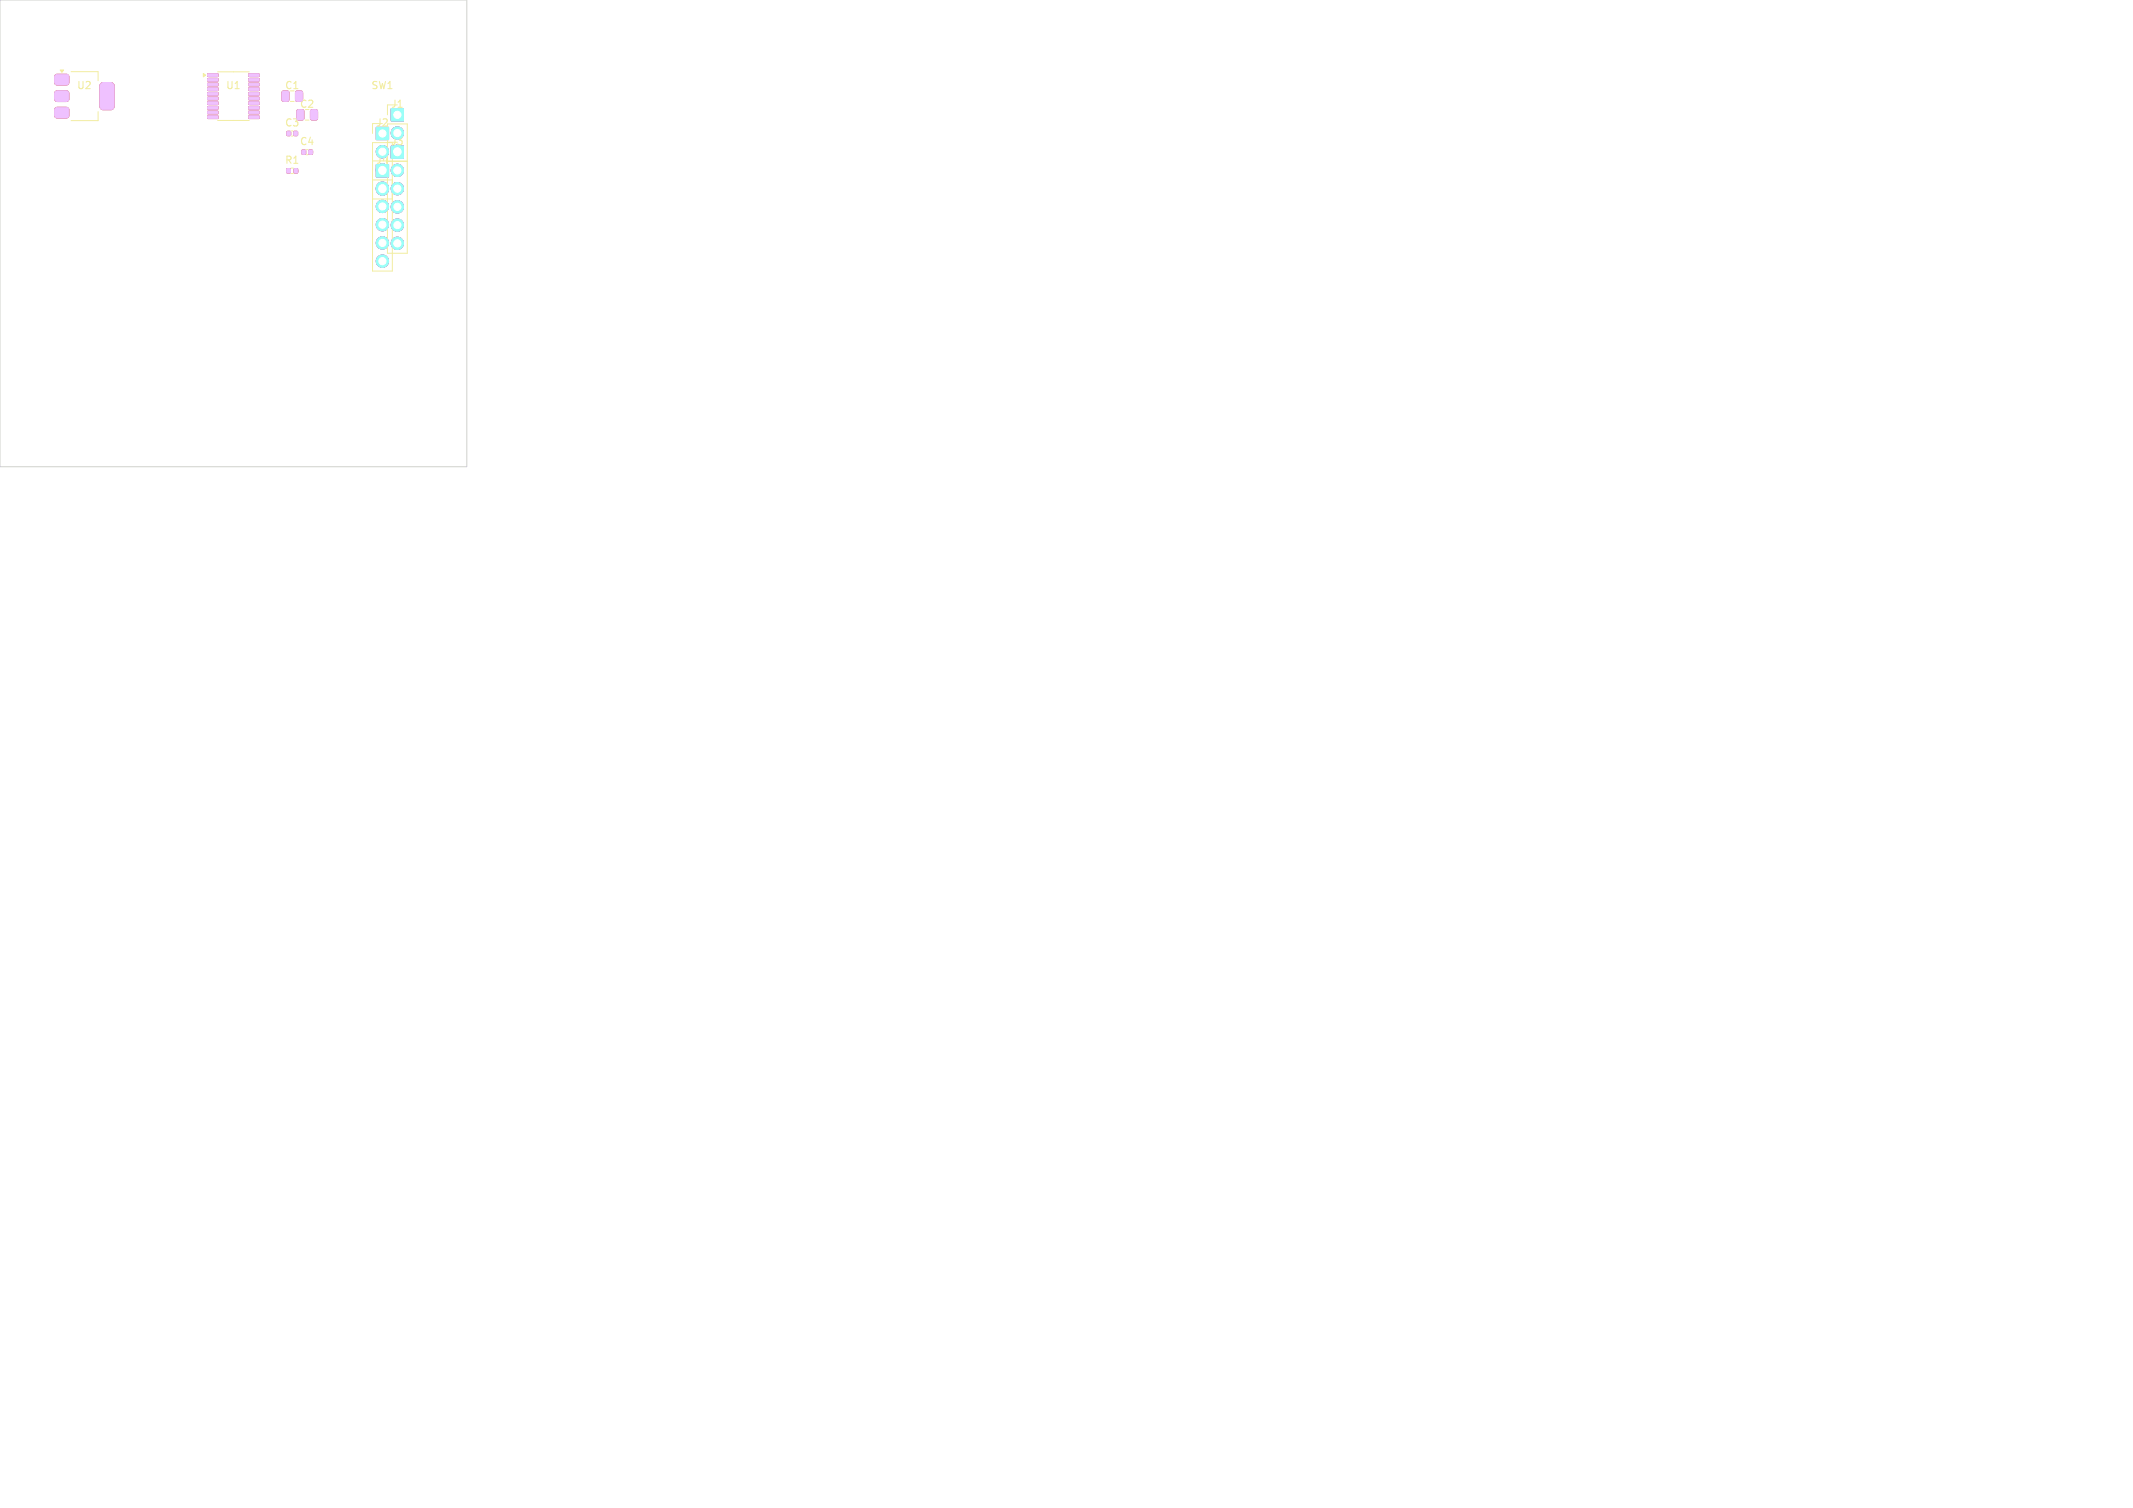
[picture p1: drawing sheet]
<svg xmlns="http://www.w3.org/2000/svg" width="297mm" height="210mm" viewBox="0 0 297 210" stroke-linecap="round" stroke-linejoin="round" font-family="sans-serif">
<defs><g id="words">
<g font-size="1.4" fill="#f2eda1">
<text x="10.6" y="12.6">U2</text>
<text x="31.4" y="12.6">U1</text>
<text x="39.6" y="12.6">C1</text>
<text x="39.6" y="17.8">C3</text>
<text x="41.7" y="15.2">C2</text>
<text x="51.6" y="12.6">SW1</text>
<text x="52.3" y="17.8">J2</text>
<text x="54.3" y="15.2">J1</text>
<text x="39.6" y="23">R1</text>
<text x="41.7" y="20.4">C4</text>
<text x="52.3" y="23">J4</text>
<text x="54.3" y="20.4">J3</text>
</g>
</g></defs>
<g fill="#c83434" stroke="#c83434" stroke-width=".14">
<path d="M28.9 10.3h1.4l.1 .3-1.4 .1z"/>
<path d="M28.9 10.9h1.4l.1 .4h-1.4z"/>
<path d="M28.9 11.6h1.4l.1 .3-1.4 .1z"/>
<path d="M28.9 12.2h1.4l.1 .4h-1.4z"/>
<path d="M28.9 12.9h1.4l.1 .3-1.4 .1z"/>
<path d="M28.9 13.5h1.4l.1 .4h-1.4z"/>
<path d="M28.9 14.2h1.4l.1 .3-1.4 .1z"/>
<path d="M28.9 14.8h1.4l.1 .4h-1.4z"/>
<path d="M28.9 15.5h1.4l.1 .3-1.4 .1z"/>
<path d="M28.9 16.1h1.4l.1 .4h-1.4z"/>
<path d="M34.7 16.1h1.3l.1 .4h-1.4z"/>
<path d="M34.7 15.5h1.3l.1 .3-1.4 .1z"/>
<path d="M34.7 14.8h1.3l.1 .4h-1.4z"/>
<path d="M34.7 14.2h1.3l.1 .3-1.4 .1z"/>
<path d="M34.7 13.5h1.3l.1 .4h-1.4z"/>
<path d="M34.7 12.9h1.3l.1 .3-1.4 .1z"/>
<path d="M34.7 12.2h1.3l.1 .4h-1.4z"/>
<path d="M34.7 11.6h1.3l.1 .3-1.4 .1z"/>
<path d="M34.7 10.9h1.3l.1 .4h-1.4z"/>
<path d="M34.7 10.3h1.3l.1 .3-1.4 .1z"/>
<path d="M7.8 10.4l.2-.1 1.4 .1 .2 .3-.1 1-.3 .1h-1.4l-.2-.3v-.9z"/>
<path d="M7.8 12.7l.2-.1 1.4 .1 .2 .3-.1 1-.3 .1h-1.4l-.2-.3v-.9z"/>
<path d="M14 11.6l.3-.1h1.1l.2 .1 .2 .2 .1 3-.1 .2-.2 .2-1.3 .1-.3-.3-.1-3z"/>
<path d="M7.8 15l.2-.1 1.4 .1 .2 .3-.1 1-.3 .1h-1.4l-.2-.3v-.9z"/>
<path d="M39.3 12.7h.7l.2 .1v1.1l-.1 .2h-.6l-.2-.1z"/>
<path d="M41.2 12.7h.7l.2 .1v1.1l-.1 .2h-.6l-.2-.1z"/>
<path d="M41.4 15.3h.7l.2 .1v1.1l-.1 .2h-.6l-.3-.1z"/>
<path d="M43.3 15.3h.7l.2 .1v1.1l-.1 .2h-.6l-.3-.1z"/>
<path d="M40 18.3h.4v.6h-.4z"/>
<path d="M40.9 18.3h.5v.6h-.5z"/>
<path d="M42.1 20.9h.4v.6h-.4z"/>
<path d="M43 20.9h.5v.6h-.5z"/>
<path d="M39.9 23.5h.5v.6h-.5z"/>
<path d="M41 23.5h.4v.6h-.4z"/>
<path d="M54.5 15.1h1.7v1.7h-1.7z"/>
<path d="M52.4 17.7h1.7v1.7h-1.7z"/>
<path d="M54.5 20.3h1.7v1.7h-1.7z"/>
<path d="M52.4 22.9h1.7v1.7h-1.7z"/>
<circle cx="55.3" cy="18.5" r=".85"/>
<circle cx="55.3" cy="21.1" r=".85"/>
<circle cx="53.2" cy="21.1" r=".85"/>
<circle cx="53.2" cy="23.7" r=".85"/>
<circle cx="53.2" cy="26.2" r=".85"/>
<circle cx="53.2" cy="28.7" r=".85"/>
<circle cx="53.2" cy="31.3" r=".85"/>
<circle cx="53.2" cy="33.8" r=".85"/>
<circle cx="53.2" cy="36.4" r=".85"/>
<circle cx="55.3" cy="23.7" r=".85"/>
<circle cx="55.3" cy="26.3" r=".85"/>
<circle cx="55.3" cy="28.8" r=".85"/>
<circle cx="55.3" cy="31.3" r=".85"/>
<circle cx="55.3" cy="33.9" r=".85"/>
<circle cx="53.2" cy="26.3" r=".85"/>
</g>
<g fill="#4d7fc4" stroke="#4d7fc4" stroke-width=".14">
<path d="M54.5 15.1h1.7v1.7h-1.7z"/>
<path d="M52.4 17.7h1.7v1.7h-1.7z"/>
<path d="M54.5 20.3h1.7v1.7h-1.7z"/>
<path d="M52.4 22.9h1.7v1.7h-1.7z"/>
<circle cx="55.3" cy="18.5" r=".85"/>
<circle cx="55.3" cy="21.1" r=".85"/>
<circle cx="53.2" cy="21.1" r=".85"/>
<circle cx="53.2" cy="23.7" r=".85"/>
<circle cx="53.2" cy="26.2" r=".85"/>
<circle cx="53.2" cy="28.7" r=".85"/>
<circle cx="53.2" cy="31.3" r=".85"/>
<circle cx="53.2" cy="33.8" r=".85"/>
<circle cx="53.2" cy="36.4" r=".85"/>
<circle cx="55.3" cy="23.7" r=".85"/>
<circle cx="55.3" cy="26.3" r=".85"/>
<circle cx="55.3" cy="28.8" r=".85"/>
<circle cx="55.3" cy="31.3" r=".85"/>
<circle cx="55.3" cy="33.9" r=".85"/>
<circle cx="53.2" cy="26.3" r=".85"/>
</g>
<g fill="none" stroke="#f2eda1" stroke-width=".14">
<path d="M9.9 10h3.8v1.2M13.7 15.5v1.3h-3.8M30.3 10h4.4M30.3 16.8h4.4M40.4 14.1h.6M40.6 19h.2M42.5 16.7h.5M51.9 17.2v1.4M51.9 19.9h2.7v17.9h-2.7zM54 14.6v1.4M54 17.3h2.7v18h-2.7zM40.5 24.2h.3"/>
<path d="M42.7 21.6h.2M51.9 25.1h2.7M51.9 27.7h2.7M54 22.5h2.7"/>
</g>
<g fill="#f2eda1" stroke="#f2eda1" stroke-width=".14">
<path d="M28.3 10.2l.3 .3-.3 .2z"/>
<path d="M8.4 9.8h.5l-.3 .3z"/>
</g>
<g fill="#efc1ff" stroke="#efc1ff" stroke-width=".14">
<path d="M28.9 10.3h1.4l.1 .3-1.4 .1z"/>
<path d="M28.9 10.9h1.4l.1 .4h-1.4z"/>
<path d="M28.9 11.6h1.4l.1 .3-1.4 .1z"/>
<path d="M28.9 12.2h1.4l.1 .4h-1.4z"/>
<path d="M28.9 12.9h1.4l.1 .3-1.4 .1z"/>
<path d="M28.9 13.5h1.4l.1 .4h-1.4z"/>
<path d="M28.9 14.2h1.4l.1 .3-1.4 .1z"/>
<path d="M28.9 14.8h1.4l.1 .4h-1.4z"/>
<path d="M28.9 15.5h1.4l.1 .3-1.4 .1z"/>
<path d="M28.9 16.1h1.4l.1 .4h-1.4z"/>
<path d="M34.7 16.1h1.3l.1 .4h-1.4z"/>
<path d="M34.7 15.5h1.3l.1 .3-1.4 .1z"/>
<path d="M34.7 14.8h1.3l.1 .4h-1.4z"/>
<path d="M34.7 14.2h1.3l.1 .3-1.4 .1z"/>
<path d="M34.7 13.5h1.3l.1 .4h-1.4z"/>
<path d="M34.7 12.9h1.3l.1 .3-1.4 .1z"/>
<path d="M34.7 12.2h1.3l.1 .4h-1.4z"/>
<path d="M34.7 11.6h1.3l.1 .3-1.4 .1z"/>
<path d="M34.7 10.9h1.3l.1 .4h-1.4z"/>
<path d="M34.7 10.3h1.3l.1 .3-1.4 .1z"/>
<path d="M7.8 10.4l.2-.1 1.4 .1 .2 .3-.1 1-.3 .1h-1.4l-.2-.3v-.9z"/>
<path d="M7.8 12.7l.2-.1 1.4 .1 .2 .3-.1 1-.3 .1h-1.4l-.2-.3v-.9z"/>
<path d="M14 11.6l.3-.1h1.1l.2 .1 .2 .2 .1 3-.1 .2-.2 .2-1.3 .1-.3-.3-.1-3z"/>
<path d="M7.8 15l.2-.1 1.4 .1 .2 .3-.1 1-.3 .1h-1.4l-.2-.3v-.9z"/>
<path d="M39.3 12.7h.7l.2 .1v1.1l-.1 .2h-.6l-.2-.1z"/>
<path d="M41.2 12.7h.7l.2 .1v1.1l-.1 .2h-.6l-.2-.1z"/>
<path d="M41.4 15.3h.7l.2 .1v1.1l-.1 .2h-.6l-.3-.1z"/>
<path d="M43.3 15.3h.7l.2 .1v1.1l-.1 .2h-.6l-.3-.1z"/>
<path d="M40 18.3h.4v.6h-.4z"/>
<path d="M40.9 18.3h.5v.6h-.5z"/>
<path d="M42.1 20.9h.4v.6h-.4z"/>
<path d="M43 20.9h.5v.6h-.5z"/>
<path d="M39.9 23.5h.5v.6h-.5z"/>
<path d="M41 23.5h.4v.6h-.4z"/>
<path d="M54.5 15.1h1.7v1.7h-1.7z"/>
<path d="M52.4 17.7h1.7v1.7h-1.7z"/>
<path d="M54.5 20.3h1.7v1.7h-1.7z"/>
<path d="M52.4 22.9h1.7v1.7h-1.7z"/>
<circle cx="55.3" cy="18.5" r=".85"/>
<circle cx="55.3" cy="21.1" r=".85"/>
<circle cx="53.2" cy="21.1" r=".85"/>
<circle cx="53.2" cy="23.7" r=".85"/>
<circle cx="53.2" cy="26.2" r=".85"/>
<circle cx="53.2" cy="28.7" r=".85"/>
<circle cx="53.2" cy="31.3" r=".85"/>
<circle cx="53.2" cy="33.8" r=".85"/>
<circle cx="53.2" cy="36.4" r=".85"/>
<circle cx="55.3" cy="23.7" r=".85"/>
<circle cx="55.3" cy="26.3" r=".85"/>
<circle cx="55.3" cy="28.8" r=".85"/>
<circle cx="55.3" cy="31.3" r=".85"/>
<circle cx="55.3" cy="33.9" r=".85"/>
<circle cx="53.2" cy="26.3" r=".85"/>
</g>
<g fill="#9afff8" stroke="#9afff8" stroke-width=".14">
<path d="M54.5 15.1h1.7v1.7h-1.7z"/>
<path d="M52.4 17.7h1.7v1.7h-1.7z"/>
<path d="M54.5 20.3h1.7v1.7h-1.7z"/>
<path d="M52.4 22.9h1.7v1.7h-1.7z"/>
<circle cx="55.3" cy="18.5" r=".85"/>
<circle cx="55.3" cy="21.1" r=".85"/>
<circle cx="53.2" cy="21.1" r=".85"/>
<circle cx="53.2" cy="23.7" r=".85"/>
<circle cx="53.2" cy="26.2" r=".85"/>
<circle cx="53.2" cy="28.7" r=".85"/>
<circle cx="53.2" cy="31.3" r=".85"/>
<circle cx="53.2" cy="33.8" r=".85"/>
<circle cx="53.2" cy="36.4" r=".85"/>
<circle cx="55.3" cy="23.7" r=".85"/>
<circle cx="55.3" cy="26.3" r=".85"/>
<circle cx="55.3" cy="28.8" r=".85"/>
<circle cx="55.3" cy="31.3" r=".85"/>
<circle cx="55.3" cy="33.9" r=".85"/>
<circle cx="53.2" cy="26.3" r=".85"/>
</g>
<path d="M0 0h65v65h-65z" fill="none" stroke="#d0d2cd" stroke-width=".14"/>
<g fill="#fff" stroke="#fff" stroke-width=".14">
<circle cx="55.3" cy="16" r=".5"/>
<circle cx="55.3" cy="18.5" r=".5"/>
<circle cx="55.3" cy="21.1" r=".5"/>
<circle cx="53.2" cy="18.6" r=".5"/>
<circle cx="53.2" cy="21.1" r=".5"/>
<circle cx="53.2" cy="23.7" r=".5"/>
<circle cx="53.2" cy="26.2" r=".5"/>
<circle cx="53.2" cy="28.7" r=".5"/>
<circle cx="53.2" cy="31.3" r=".5"/>
<circle cx="53.2" cy="33.8" r=".5"/>
<circle cx="53.2" cy="36.4" r=".5"/>
<circle cx="55.3" cy="21.2" r=".5"/>
<circle cx="55.3" cy="23.7" r=".5"/>
<circle cx="55.3" cy="26.3" r=".5"/>
<circle cx="55.3" cy="28.8" r=".5"/>
<circle cx="55.3" cy="31.4" r=".5"/>
<circle cx="55.3" cy="33.9" r=".5"/>
<circle cx="53.2" cy="23.8" r=".5"/>
<circle cx="53.2" cy="26.3" r=".5"/>
</g>
<use href="#words"/>
</svg>
